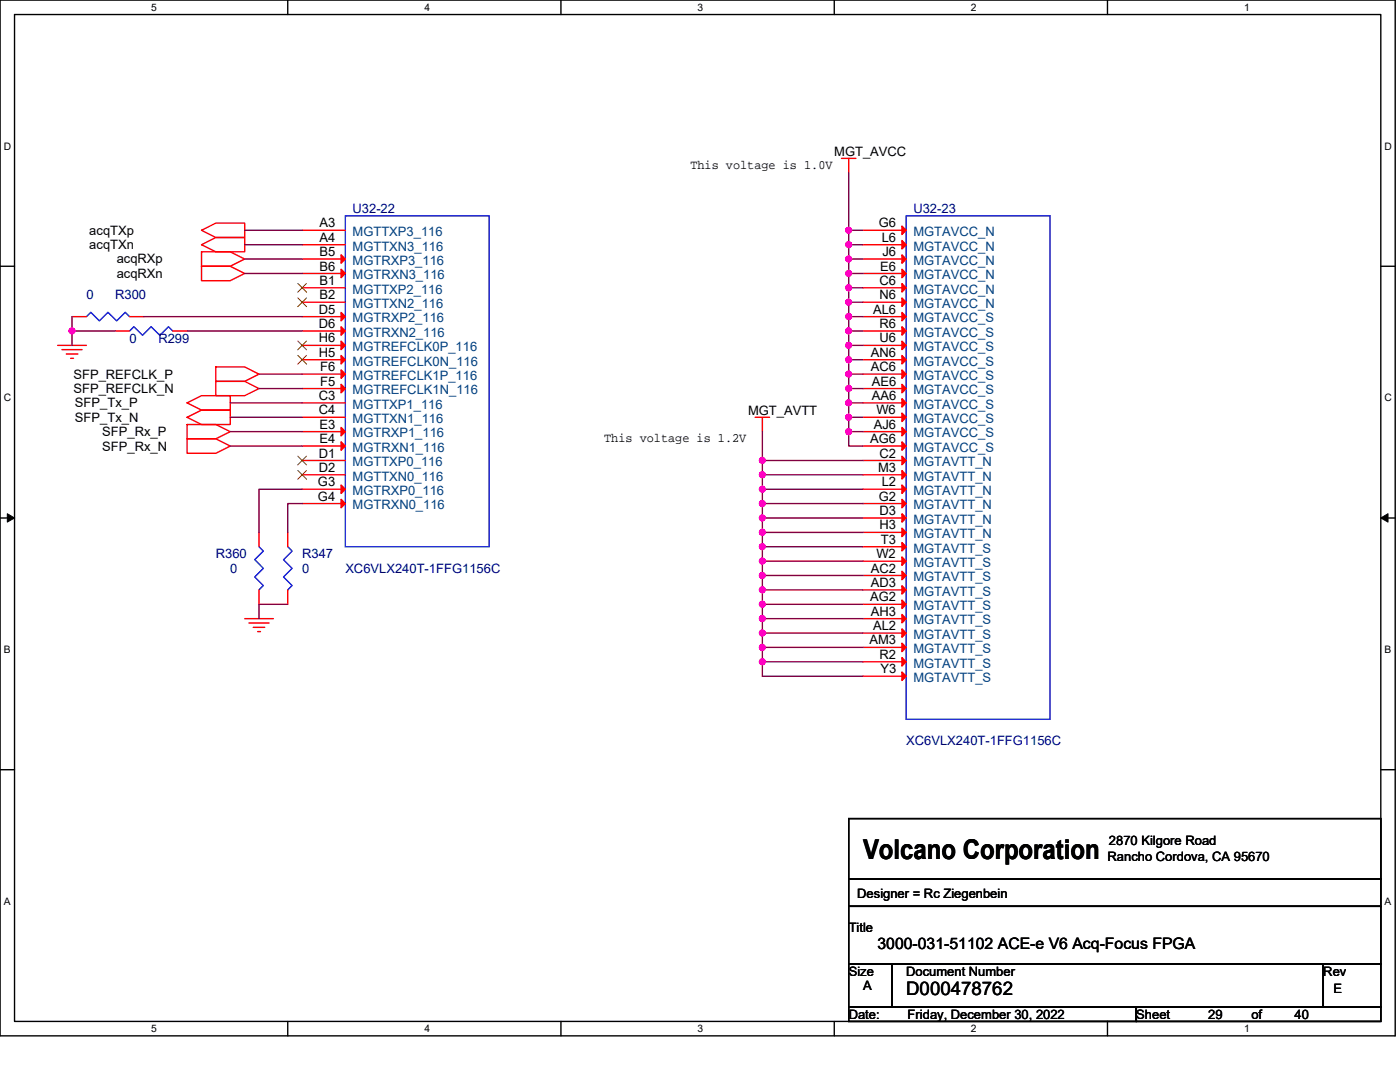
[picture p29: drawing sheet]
<svg xmlns="http://www.w3.org/2000/svg" width="279mm" height="216mm" viewBox="0 0 279 216" stroke-linecap="round" stroke-linejoin="round" font-family="sans-serif">
<defs><g id="words">
<text font-size="5.4" x="172.2" y="171.4">Volcano Corporation</text>
<text font-size="3.7" x="180.8" y="198.5">D000478762</text>
<text font-size="3.2" x="175.1" y="189.4">3000-031-51102 ACE-e V6 Acq-Focus FPGA</text>
<g font-size="2.6">
<text x="137.8" y="33.7">This voltage is 1.0V</text>
<text x="166.5" y="31.1">MGT_AVCC</text>
<text x="17.8" y="46.8">acqTXp</text>
<text x="63.8" y="45.4">A3</text>
<text x="175.4" y="45.4">G6</text>
<text x="17.8" y="49.7">acqTXn</text>
<text x="23.3" y="52.6">acqRXp</text>
<text x="63.8" y="48.2">A4</text>
<text x="63.8" y="51.1">B5</text>
<text x="63.8" y="54">B6</text>
<text x="175.7" y="54">E6</text>
<text x="176" y="48.2">L6</text>
<text x="176.1" y="51.1">J6</text>
<text x="23.3" y="55.5">acqRXn</text>
<text x="63.8" y="56.8">B1</text>
<text x="63.8" y="59.7">B2</text>
<text x="175.5" y="56.8">C6</text>
<text x="175.5" y="59.7">N6</text>
<text x="63.6" y="62.6">D5</text>
<text x="63.6" y="65.4">D6</text>
<text x="174.2" y="62.6">AL6</text>
<text x="175.5" y="65.4">R6</text>
<text x="63.6" y="68.3">H6</text>
<text x="63.6" y="71.2">H5</text>
<text x="173.8" y="71.2">AN6</text>
<text x="175.5" y="68.3">U6</text>
<text x="14.7" y="75.5">SFP_REFCLK_P</text>
<text x="63.9" y="74.1">F6</text>
<text x="63.9" y="76.9">F5</text>
<text x="173.8" y="74.1">AC6</text>
<text x="174" y="76.9">AE6</text>
<text x="14.7" y="78.4">SFP_REFCLK_N</text>
<text x="15" y="81.3">SFP_Tx_P</text>
<text x="63.6" y="79.8">C3</text>
<text x="63.6" y="82.7">C4</text>
<text x="149.3" y="82.7">MGT_AVTT</text>
<text x="174" y="79.8">AA6</text>
<text x="174.9" y="82.7">W6</text>
<text x="15" y="84.2">SFP_Tx_N</text>
<text x="20.4" y="87">SFP_Rx_P</text>
<text x="20.4" y="89.9">SFP_Rx_N</text>
<text x="63.8" y="85.5">E3</text>
<text x="63.8" y="88.4">E4</text>
<text x="120.6" y="88.2">This voltage is 1.2V</text>
<text x="173.7" y="88.4">AG6</text>
<text x="174.4" y="85.5">AJ6</text>
<text x="63.6" y="91.3">D1</text>
<text x="63.6" y="94.1">D2</text>
<text x="175.2" y="94.1">M3</text>
<text x="175.5" y="91.3">C2</text>
<text x="63.5" y="97">G3</text>
<text x="63.5" y="99.9">G4</text>
<text x="175.4" y="99.9">G2</text>
<text x="176" y="97">L2</text>
<text x="175.5" y="102.8">D3</text>
<text x="175.5" y="105.6">H3</text>
<text x="174.9" y="111.4">W2</text>
<text x="175.8" y="108.5">T3</text>
<text x="173.7" y="120">AG2</text>
<text x="173.8" y="114.2">AC2</text>
<text x="173.8" y="117.1">AD3</text>
<text x="173.8" y="122.9">AH3</text>
<text x="174.2" y="125.7">AL2</text>
<text x="173.5" y="128.6">AM3</text>
<text x="175.5" y="131.5">R2</text>
<text x="175.7" y="134.3">Y3</text>
<text x="221" y="171.7">Rancho Cordova, CA 95670</text>
<text x="221.3" y="168.6">2870 Kilgore Road</text>
<text x="171.1" y="179.2">Designer = Rc Ziegenbein</text>
<text x="169.4" y="186.1">Title</text>
<text x="169.4" y="194.7">Size</text>
<text x="172.2" y="197.5">A</text>
<text x="180.8" y="194.7">Document Number</text>
<text x="264.1" y="194.7">Rev</text>
<text x="169.4" y="203.3">Date:</text>
<text x="181.1" y="203.3">Friday, December 30, 2022</text>
<text x="226.8" y="203.3">Sheet</text>
<text x="241.1" y="203.3">29</text>
<text x="249.7" y="203.3">of</text>
<text x="258.3" y="203.3">40</text>
<text x="266.1" y="198.1">E</text>
</g>
<g font-size="2.6" fill="#000080">
<text x="70.4" y="42.5">U32-22</text>
<text x="182.3" y="42.5">U32-23</text>
<text x="17.3" y="59.8">0</text>
<text x="23" y="59.8">R300</text>
<text x="25.9" y="68.4">0</text>
<text x="31.6" y="68.4">R299</text>
<text x="43.1" y="111.4">R360</text>
<text x="60.3" y="111.4">R347</text>
<text x="46" y="114.3">0</text>
<text x="60.3" y="114.3">0</text>
<text x="68.9" y="114.3">XC6VLX240T-1FFG1156C</text>
<text x="180.8" y="148.7">XC6VLX240T-1FFG1156C</text>
</g>
<g font-size="2.6" fill="#004080">
<text x="70.4" y="47.1">MGTTXP3_116</text>
<text x="182.3" y="47.1">MGTAVCC_N</text>
<text x="70.4" y="50">MGTTXN3_116</text>
<text x="70.4" y="52.9">MGTRXP3_116</text>
<text x="182.3" y="50">MGTAVCC_N</text>
<text x="182.3" y="52.9">MGTAVCC_N</text>
<text x="70.4" y="55.7">MGTRXN3_116</text>
<text x="70.4" y="58.6">MGTTXP2_116</text>
<text x="182.3" y="55.7">MGTAVCC_N</text>
<text x="182.3" y="58.6">MGTAVCC_N</text>
<text x="70.4" y="61.5">MGTTXN2_116</text>
<text x="70.4" y="64.3">MGTRXP2_116</text>
<text x="182.3" y="61.5">MGTAVCC_N</text>
<text x="182.3" y="64.3">MGTAVCC_S</text>
<text x="70.4" y="67.2">MGTRXN2_116</text>
<text x="70.4" y="70.1">MGTREFCLK0P_116</text>
<text x="182.3" y="67.2">MGTAVCC_S</text>
<text x="182.3" y="70.1">MGTAVCC_S</text>
<text x="70.4" y="72.9">MGTREFCLK0N_116</text>
<text x="70.4" y="75.8">MGTREFCLK1P_116</text>
<text x="182.3" y="72.9">MGTAVCC_S</text>
<text x="182.3" y="75.8">MGTAVCC_S</text>
<text x="70.4" y="78.7">MGTREFCLK1N_116</text>
<text x="70.4" y="81.6">MGTTXP1_116</text>
<text x="182.3" y="78.7">MGTAVCC_S</text>
<text x="182.3" y="81.6">MGTAVCC_S</text>
<text x="70.4" y="84.4">MGTTXN1_116</text>
<text x="70.4" y="87.3">MGTRXP1_116</text>
<text x="182.3" y="84.4">MGTAVCC_S</text>
<text x="182.3" y="87.3">MGTAVCC_S</text>
<text x="70.4" y="90.2">MGTRXN1_116</text>
<text x="70.4" y="93">MGTTXP0_116</text>
<text x="70.4" y="95.9">MGTTXN0_116</text>
<text x="182.3" y="90.2">MGTAVCC_S</text>
<text x="182.3" y="93">MGTAVTT_N</text>
<text x="182.3" y="95.9">MGTAVTT_N</text>
<text x="70.4" y="98.8">MGTRXP0_116</text>
<text x="70.4" y="101.6">MGTRXN0_116</text>
<text x="182.3" y="98.8">MGTAVTT_N</text>
<text x="182.3" y="101.6">MGTAVTT_N</text>
<text x="182.3" y="104.5">MGTAVTT_N</text>
<text x="182.3" y="107.4">MGTAVTT_N</text>
<text x="182.3" y="110.3">MGTAVTT_S</text>
<text x="182.3" y="113.1">MGTAVTT_S</text>
<text x="182.3" y="116">MGTAVTT_S</text>
<text x="182.3" y="118.9">MGTAVTT_S</text>
<text x="182.3" y="121.8">MGTAVTT_S</text>
<text x="182.3" y="124.6">MGTAVTT_S</text>
<text x="182.3" y="127.5">MGTAVTT_S</text>
<text x="182.3" y="130.3">MGTAVTT_S</text>
<text x="182.3" y="133.2">MGTAVTT_S</text>
<text x="182.3" y="136.1">MGTAVTT_S</text>
</g>
<g font-size="2">
<text x="30.2" y="2.2">5</text>
<text x="84.7" y="2.2">4</text>
<text x="139.2" y="2.2">3</text>
<text x="193.8" y="2.2">2</text>
<text x="248.3" y="2.2">1</text>
<text x=".7" y="29.8">D</text>
<text x="276.3" y="29.8">D</text>
<text x=".7" y="80.1">C</text>
<text x="276.3" y="80.1">C</text>
<text x=".7" y="130.3">B</text>
<text x="276.3" y="130.3">B</text>
<text x=".7" y="180.5">A</text>
<text x="276.3" y="180.5">A</text>
<text x="30.2" y="206">5</text>
<text x="84.7" y="206">4</text>
<text x="139.2" y="206">3</text>
<text x="193.8" y="206">2</text>
<text x="248.3" y="206">1</text>
</g>
</g></defs>
<path d="M0 0h278.4v206.7h-278.4zM2.9 2.9h272.7v200.9h-272.7z" fill="none" stroke="#000" stroke-width=".28"/>
<g fill="#fff">
<path d="M30.2 .3h1.1v2.3h-1.1z"/>
<path d="M30.2 204.1h1.1v2.3h-1.1z"/>
</g>
<path d="M57.4 0v2.9M57.4 203.8v2.9" fill="none" stroke="#000" stroke-width=".28"/>
<g fill="#fff">
<path d="M84.7 .3h1.1v2.3h-1.1z"/>
<path d="M84.7 204.1h1.1v2.3h-1.1z"/>
</g>
<path d="M112 0v2.9M112 203.8v2.9" fill="none" stroke="#000" stroke-width=".28"/>
<g fill="#fff">
<path d="M139.2 .3h1.2v2.3h-1.2z"/>
<path d="M139.2 204.1h1.2v2.3h-1.2z"/>
</g>
<path d="M166.5 0v2.9M166.5 203.8v2.9" fill="none" stroke="#000" stroke-width=".28"/>
<g fill="#fff">
<path d="M193.8 .3h1.1v2.3h-1.1z"/>
<path d="M193.8 204.1h1.1v2.3h-1.1z"/>
</g>
<path d="M221 0v2.9M221 203.8v2.9" fill="none" stroke="#000" stroke-width=".28"/>
<g fill="#fff">
<path d="M248.3 .3h1.1v2.3h-1.1z"/>
<path d="M248.3 204.1h1.1v2.3h-1.1z"/>
<path d="M.7 28h1.5v2.3h-1.5z"/>
<path d="M276.3 28h1.5v2.3h-1.5z"/>
<path d="M.7 78.2h1.5v2.3h-1.5z"/>
<path d="M276.3 78.2h1.5v2.3h-1.5z"/>
</g>
<path d="M0 53.1h2.9M275.6 53.1h2.8" fill="none" stroke="#000" stroke-width=".28"/>
<g fill="#fff">
<path d="M.7 128.5h1.4v2.2h-1.4z"/>
<path d="M276.3 128.5h1.4v2.2h-1.4z"/>
</g>
<path d="M0 103.4h2.9M275.6 103.4h2.8" fill="none" stroke="#000" stroke-width=".28"/>
<path d="M1.5 102.5l1.4 .9-1.4 .8zM275.6 103.4l1.4-.9v1.7z" fill="#000" stroke="#000" stroke-width=".2"/>
<g fill="#fff">
<path d="M.7 178.7h1.4v2.3h-1.4z"/>
<path d="M276.3 178.7h1.4v2.3h-1.4z"/>
</g>
<path d="M0 153.6h2.9M275.6 153.6h2.8M169.4 163.3h106.2v12.1h-106.2zM169.4 175.4h106.2v5.4h-106.2zM169.4 192.3h8.6v8.6h-8.6zM169.4 180.8h106.2v11.5h-106.2zM178 192.3h86.1v8.6h-86.1zM264.1 192.3h11.5v8.6h-11.5zM169.4 200.9h57.4v2.9h-57.4zM226.8 200.9h48.8v2.9h-48.8z" fill="none" stroke="#000" stroke-width=".28"/>
<g fill="none" stroke="#f00" stroke-width=".28">
<path d="M167.9 31.6h2.9M169.4 31.6v2.9M40.2 53.1h5.8l2.8 1.5-2.8 1.4h-5.8zM40.2 50.2h5.8l2.8 1.5-2.8 1.4h-5.8zM40.2 46l2.9-1.5h5.7v2.9h-5.7zM40.2 48.8l2.9-1.4h5.7v2.8h-5.7zM60.3 46h8.6M60.3 48.8h8.6M60.3 51.7h8.6M60.3 54.6h8.6M60.3 57.4h8.6M172.2 46h8.6"/>
<path d="M172.2 48.8h8.6M172.2 51.7h8.6M172.2 54.6h8.6M172.2 57.4h8.6M11.5 68.9h5.8M12.4 69.8h4M13.2 70.6h2.3M14.1 71.5h.6M14.4 63.2h2.9M23 66h2.9M25.9 63.2h2.8M34.5 66h2.8"/>
<path d="M43.1 73.2h5.7l2.9 1.5-2.9 1.4h-5.7zM43.1 76.1h5.7l2.9 1.4-2.9 1.5h-5.7zM60.3 60.3h8.6M60.3 63.2h8.6M60.3 66h8.6M60.3 68.9h8.6M60.3 71.8h8.6M60.3 74.7h8.6M60.3 77.5h8.6M172.2 60.3h8.6M172.2 63.2h8.6M172.2 66h8.6"/>
<path d="M172.2 68.9h8.6M172.2 71.8h8.6M172.2 74.7h8.6M172.2 77.5h8.6M37.3 84.7h5.8l2.9 1.4-2.9 1.5h-5.8zM37.3 87.6h5.8l2.9 1.4-2.9 1.4h-5.8zM37.3 80.4l2.9-1.4h5.8v2.8h-5.8zM37.3 83.3l2.9-1.5h5.8v2.9h-5.8zM60.3 80.4h8.6M60.3 83.3h8.6M60.3 86.1h8.6M60.3 89h8.6"/>
<path d="M60.3 91.9h8.6M60.3 94.7h8.6M60.3 97.6h8.6M150.7 83.3h2.9M152.1 83.3v2.8M172.2 80.4h8.6M172.2 83.3h8.6M172.2 86.1h8.6M172.2 89h8.6M172.2 91.9h8.6M172.2 94.7h8.6M172.2 97.6h8.6"/>
<path d="M51.7 106.2v2.9M51.7 117.7v2.9M57.4 106.2v2.9M57.4 117.7v2.9M60.3 100.5h8.6M172.2 100.5h8.6M172.2 103.4h8.6M172.2 106.2h8.6M172.2 109.1h8.6M172.2 112h8.6M172.2 114.8h8.6M172.2 117.7h8.6"/>
<path d="M48.8 123.4h5.8M49.7 124.3h4M50.5 125.2h2.3M51.4 126h.6M172.2 120.6h8.6M172.2 123.4h8.6M172.2 126.3h8.6M172.2 129.2h8.6M172.2 132.1h8.6M172.2 134.9h8.6"/>
</g>
<path d="M68.9 43.1h28.7v66h-28.7zM180.8 43.1h28.7v100.4h-28.7zM17.3 63.2l.8-.9 1.7 1.7 1.7-1.7 1.8 1.7 1.7-1.7 .9 .9M25.9 66l.8-.8 1.7 1.7 1.8-1.7 1.7 1.7 1.7-1.7 .9 .8M51.7 109.1l.9 .9-1.8 1.7 1.8 1.7-1.8 1.7 1.8 1.7-.9 .9M57.4 109.1l.9 .9-1.7 1.7 1.7 1.7-1.7 1.7 1.7 1.7-.9 .9" fill="none" stroke="#00f" stroke-width=".28"/>
<g fill="#f00" stroke="#f00" stroke-width=".28">
<path d="M68.1 50.8l.8 .9-.8 .8z"/>
<path d="M68.1 53.7l.8 .9-.8 .8z"/>
<path d="M68.1 62.3l.8 .9-.8 .8z"/>
<path d="M68.1 65.2l.8 .8-.8 .9z"/>
<path d="M68.1 68.1l.8 .8-.8 .9z"/>
<path d="M68.1 70.9l.8 .9-.8 .8z"/>
<path d="M68.1 73.8l.8 .9-.8 .8z"/>
<path d="M68.1 76.7l.8 .8-.8 .9z"/>
<path d="M68.1 85.3l.8 .8-.8 .9z"/>
<path d="M68.1 88.2l.8 .8-.8 .9z"/>
<path d="M68.1 96.8l.8 .8-.8 .9z"/>
<path d="M68.1 99.6l.8 .9-.8 .8z"/>
<path d="M180 45.1l.8 .9-.8 .8z"/>
<path d="M180 48l.8 .8-.8 .9z"/>
<path d="M180 50.8l.8 .9-.8 .8z"/>
<path d="M180 53.7l.8 .9-.8 .8z"/>
<path d="M180 56.6l.8 .8-.8 .9z"/>
<path d="M180 59.5l.8 .8-.8 .9z"/>
<path d="M180 62.3l.8 .9-.8 .8z"/>
<path d="M180 65.2l.8 .8-.8 .9z"/>
<path d="M180 68.1l.8 .8-.8 .9z"/>
<path d="M180 70.9l.8 .9-.8 .8z"/>
<path d="M180 73.8l.8 .9-.8 .8z"/>
<path d="M180 76.7l.8 .8-.8 .9z"/>
<path d="M180 79.5l.8 .9-.8 .8z"/>
<path d="M180 82.4l.8 .9-.8 .8z"/>
<path d="M180 85.3l.8 .8-.8 .9z"/>
<path d="M180 88.2l.8 .8-.8 .9z"/>
<path d="M180 91l.8 .9-.8 .8z"/>
<path d="M180 93.9l.8 .8-.8 .9z"/>
<path d="M180 96.8l.8 .8-.8 .9z"/>
<path d="M180 99.6l.8 .9-.8 .8z"/>
<path d="M180 102.5l.8 .9-.8 .8z"/>
<path d="M180 105.4l.8 .8-.8 .9z"/>
<path d="M180 108.2l.8 .9-.8 .8z"/>
<path d="M180 111.1l.8 .9-.8 .8z"/>
<path d="M180 114l.8 .8-.8 .9z"/>
<path d="M180 116.9l.8 .8-.8 .9z"/>
<path d="M180 119.7l.8 .9-.8 .8z"/>
<path d="M180 122.6l.8 .8-.8 .9z"/>
<path d="M180 125.5l.8 .8-.8 .9z"/>
<path d="M180 128.3l.8 .9-.8 .8z"/>
<path d="M180 131.2l.8 .9-.8 .8z"/>
<path d="M180 134.1l.8 .8-.8 .9z"/>
</g>
<path d="M59.4 56.6l1.8 1.7M59.4 59.4l1.8 1.8M61.2 56.6l-1.8 1.7M61.2 59.4l-1.8 1.8M59.4 68.1l1.8 1.7M59.4 70.9l1.8 1.8M61.2 68.1l-1.8 1.7M61.2 70.9l-1.8 1.8M59.4 91l1.8 1.8M59.4 93.9l1.8 1.7M61.2 91l-1.8 1.8M61.2 93.9l-1.8 1.7" fill="none" stroke="#804000" stroke-width=".2"/>
<g fill="none" stroke="#800040" stroke-width=".28">
<path d="M169.4 34.5v11.5M48.8 46h11.5M48.8 48.8h11.5M48.8 51.7h11.5M48.8 54.6h11.5M169.4 46v2.8M169.4 48.8v2.9M169.4 51.7v2.9M169.4 54.6v2.8M169.4 57.4v2.9M169.4 46h2.8M169.4 48.8h2.8"/>
<path d="M169.4 51.7h2.8M169.4 54.6h2.8M169.4 57.4h2.8M14.4 63.2v2.8h8.6M14.4 66v2.9M28.7 63.2h31.6M37.3 66h23M51.7 74.7h8.6M51.7 77.5h8.6M169.4 60.3v2.9M169.4 63.2v2.8M169.4 66v2.9"/>
<path d="M169.4 68.9v2.9M169.4 71.8v2.9M169.4 74.7v2.8M169.4 77.5v2.9M169.4 60.3h2.8M169.4 63.2h2.8M169.4 66h2.8M169.4 68.9h2.8M169.4 71.8h2.8M169.4 74.7h2.8M169.4 77.5h2.8M46 80.4h14.3"/>
<path d="M46 83.3h14.3M46 86.1h14.3M46 89h14.3M60.3 97.6h-8.6v8.6M152.1 86.1v5.8h20.1M152.1 97.6v2.9M152.1 91.9v2.8h20.1M152.1 94.7v2.9h20.1M169.4 80.4v2.9M169.4 83.3v2.8M169.4 86.1v2.9h2.8M169.4 80.4h2.8"/>
<path d="M169.4 83.3h2.8M169.4 86.1h2.8M60.3 100.5h-2.9v5.7M152.1 100.5v2.9M152.1 103.4v2.8M152.1 106.2v2.9M152.1 109.1v5.7M152.1 114.8v5.8M152.1 100.5h20.1M152.1 103.4h20.1M152.1 106.2h20.1M152.1 109.1h20.1"/>
<path d="M152.1 112h20.1M152.1 114.8h20.1M152.1 117.7h20.1M57.4 120.6h-5.7v2.8M152.1 132.1v2.8h20.1M152.1 120.6v11.5M152.1 120.6h20.1M152.1 123.4h20.1M152.1 126.3h20.1M152.1 129.2h20.1M152.1 132.1h20.1"/>
</g>
<g fill="#f0f" stroke="#f0f" stroke-width=".28">
<circle cx="169.4" cy="45.9" r=".57"/>
<circle cx="169.4" cy="63.2" r=".57"/>
<circle cx="169.4" cy="68.9" r=".57"/>
<circle cx="169.4" cy="48.8" r=".57"/>
<circle cx="169.4" cy="54.6" r=".57"/>
<circle cx="169.4" cy="51.7" r=".57"/>
<circle cx="169.4" cy="60.3" r=".57"/>
<circle cx="169.4" cy="57.4" r=".57"/>
<circle cx="169.4" cy="66" r=".57"/>
<circle cx="169.4" cy="74.6" r=".57"/>
<circle cx="169.4" cy="71.8" r=".57"/>
<circle cx="169.4" cy="80.4" r=".57"/>
<circle cx="169.4" cy="77.5" r=".57"/>
<circle cx="169.4" cy="86.1" r=".57"/>
<circle cx="169.4" cy="83.3" r=".57"/>
<circle cx="152.1" cy="94.7" r=".57"/>
<circle cx="152.1" cy="91.9" r=".57"/>
<circle cx="152.1" cy="114.8" r=".57"/>
<circle cx="152.1" cy="123.4" r=".57"/>
<circle cx="152.1" cy="126.3" r=".57"/>
<circle cx="152.1" cy="103.3" r=".57"/>
<circle cx="152.1" cy="106.2" r=".57"/>
<circle cx="152.1" cy="109.1" r=".57"/>
<circle cx="152.1" cy="112" r=".57"/>
<circle cx="152.1" cy="117.7" r=".57"/>
<circle cx="152.1" cy="120.6" r=".57"/>
<circle cx="152.1" cy="129.2" r=".57"/>
<circle cx="152.1" cy="132" r=".57"/>
<circle cx="152.1" cy="100.5" r=".57"/>
<circle cx="152.1" cy="97.6" r=".57"/>
<circle cx="14.4" cy="66" r=".57"/>
</g>
<use href="#words"/>
</svg>
